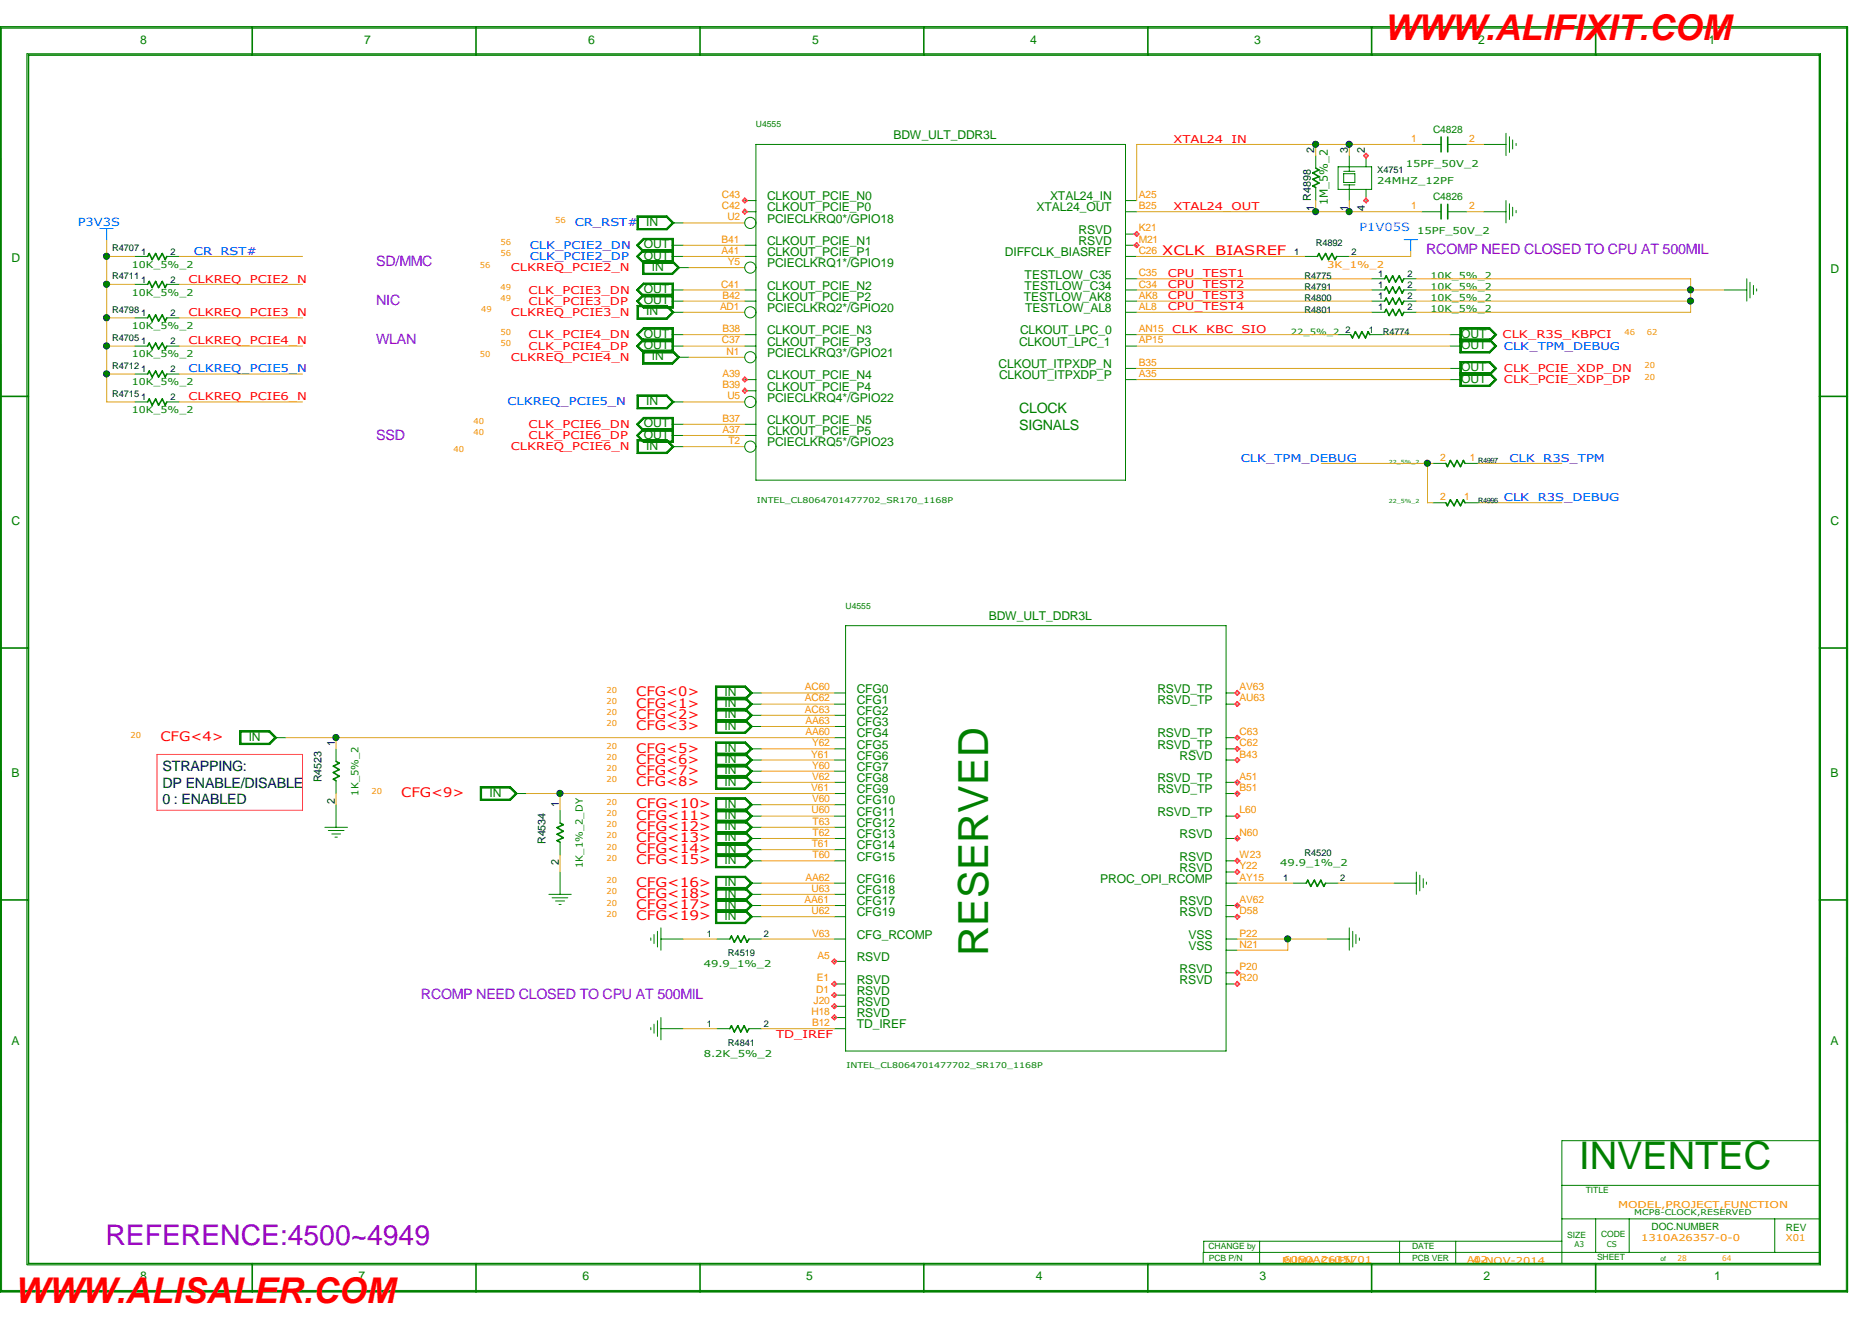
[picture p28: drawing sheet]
<svg xmlns="http://www.w3.org/2000/svg" width="297mm" height="210mm" viewBox="0 0 297 210" stroke-linecap="round" stroke-linejoin="round" font-family="sans-serif">
<defs><g id="words">
<text font-size="6.6" fill="#008000" x="157.2" y="152.1" transform="rotate(-90 157.2 152.1)">RESERVED</text>
<text font-size="6.1" fill="#008000" x="251.2" y="186">INVENTEC</text>
<g font-size="5.6" fill="#f00">
<text x="220.4" y="6.4">WWW.ALIFIXIT.COM</text>
<text x="2.5" y="207.3">WWW.ALISALER.COM</text>
</g>
<text font-size="4.5" fill="#9400d3" x="16.8" y="198.1">REFERENCE:4500~4949</text>
<g font-size="2.3" fill="#8000ff">
<text x="226.9" y="40.4">RCOMP NEED CLOSED TO CPU AT 500MIL</text>
<text x="59.9" y="42.4">SD/MMC</text>
<text x="59.9" y="48.6">NIC</text>
<text x="59.9" y="54.8">WLAN</text>
<text x="59.9" y="70">SSD</text>
<text x="67" y="159">RCOMP NEED CLOSED TO CPU AT 500MIL</text>
</g>
<g font-size="2.3" fill="#008000">
<text x="162.1" y="65.7">CLOCK</text>
<text x="162.1" y="68.4">SIGNALS</text>
</g>
<g font-size="2.3">
<text x="25.9" y="122.7">STRAPPING:</text>
<text x="25.9" y="125.3">DP ENABLE/DISABLE</text>
<text x="25.9" y="128">0 : ENABLED</text>
</g>
<g font-size="2.1" fill="#f00">
<text x="184.9" y="40.5">XCLK_BIASREF</text>
<text x="101.2" y="112.6">CFG&lt;1&gt;</text>
<text x="101.2" y="110.8">CFG&lt;0&gt;</text>
<text x="25.5" y="118">CFG&lt;4&gt;</text>
<text x="101.2" y="119.8">CFG&lt;5&gt;</text>
<text x="101.2" y="116.2">CFG&lt;3&gt;</text>
<text x="101.2" y="114.4">CFG&lt;2&gt;</text>
<text x="101.2" y="123.3">CFG&lt;7&gt;</text>
<text x="101.2" y="125.1">CFG&lt;8&gt;</text>
<text x="101.2" y="121.5">CFG&lt;6&gt;</text>
<text x="63.8" y="126.9">CFG&lt;9&gt;</text>
<text x="101.2" y="130.4">CFG&lt;11&gt;</text>
<text x="101.2" y="128.7">CFG&lt;10&gt;</text>
<text x="101.2" y="137.5">CFG&lt;15&gt;</text>
<text x="101.2" y="135.8">CFG&lt;14&gt;</text>
<text x="101.2" y="132.2">CFG&lt;12&gt;</text>
<text x="101.2" y="134">CFG&lt;13&gt;</text>
<text x="101.2" y="142.9">CFG&lt;18&gt;</text>
<text x="101.2" y="141.1">CFG&lt;16&gt;</text>
<text x="101.2" y="144.7">CFG&lt;17&gt;</text>
<text x="101.2" y="146.5">CFG&lt;19&gt;</text>
</g>
<g font-size="1.9" fill="#008000">
<text x="22.3" y="6.9">8</text>
<text x="58" y="6.9">7</text>
<text x="93.6" y="6.9">6</text>
<text x="129.2" y="6.9">5</text>
<text x="163.9" y="6.9">4</text>
<text x="199.5" y="6.9">3</text>
<text x="235.2" y="6.9">2</text>
<text x="271.8" y="6.9">1</text>
<text x="142.2" y="22.1">BDW_ULT_DDR3L</text>
<text x="102.8" y="35.9">IN</text>
<text x="122" y="31.9">CLKOUT_PCIE_N0</text>
<text x="122" y="33.7">CLKOUT_PCIE_P0</text>
<text x="122" y="35.4">PCIECLKRQ0*/GPIO18</text>
<text x="164.9" y="33.7">XTAL24_OUT</text>
<text x="167.1" y="31.9">XTAL24_IN</text>
<text x="1.8" y="41.7">D</text>
<text x="102.4" y="39.5">OUT</text>
<text x="102.4" y="41.3">OUT</text>
<text x="122" y="39">CLKOUT_PCIE_N1</text>
<text x="122" y="40.8">CLKOUT_PCIE_P1</text>
<text x="159.9" y="40.8">DIFFCLK_BIASREF</text>
<text x="171.6" y="37.2">RSVD</text>
<text x="171.6" y="39">RSVD</text>
<text x="102.4" y="46.7">OUT</text>
<text x="103.7" y="43.1">IN</text>
<text x="122" y="47.9">CLKOUT_PCIE_P2</text>
<text x="122" y="46.1">CLKOUT_PCIE_N2</text>
<text x="122" y="42.5">PCIECLKRQ1*/GPIO19</text>
<text x="162.9" y="47.9">TESTLOW_AK8</text>
<text x="163" y="46.1">TESTLOW_C34</text>
<text x="163" y="44.3">TESTLOW_C35</text>
<text x="291.2" y="43.4">D</text>
<text x="102.4" y="53.8">OUT</text>
<text x="102.4" y="48.4">OUT</text>
<text x="102.8" y="50.2">IN</text>
<text x="122" y="49.7">PCIECLKRQ2*/GPIO20</text>
<text x="122" y="53.2">CLKOUT_PCIE_N3</text>
<text x="162.3" y="53.2">CLKOUT_LPC_0</text>
<text x="163.1" y="49.7">TESTLOW_AL8</text>
<text x="232.5" y="53.8">OUT</text>
<text x="102.4" y="55.5">OUT</text>
<text x="103.7" y="57.3">IN</text>
<text x="122" y="55">CLKOUT_PCIE_P3</text>
<text x="122" y="56.8">PCIECLKRQ3*/GPIO21</text>
<text x="158.9" y="58.6">CLKOUT_ITPXDP_N</text>
<text x="162.1" y="55">CLKOUT_LPC_1</text>
<text x="232.5" y="55.5">OUT</text>
<text x="232.5" y="59.1">OUT</text>
<text x="102.8" y="64.4">IN</text>
<text x="122" y="60.4">CLKOUT_PCIE_N4</text>
<text x="122" y="62.1">CLKOUT_PCIE_P4</text>
<text x="122" y="63.9">PCIECLKRQ4*/GPIO22</text>
<text x="159" y="60.4">CLKOUT_ITPXDP_P</text>
<text x="232.5" y="60.9">OUT</text>
<text x="102.4" y="69.8">OUT</text>
<text x="102.4" y="68">OUT</text>
<text x="102.8" y="71.6">IN</text>
<text x="122" y="67.5">CLKOUT_PCIE_N5</text>
<text x="122" y="69.3">CLKOUT_PCIE_P5</text>
<text x="122" y="71">PCIECLKRQ5*/GPIO23</text>
<text x="1.8" y="83.5">C</text>
<text x="291.2" y="83.5">C</text>
<text x="157.3" y="98.6">BDW_ULT_DDR3L</text>
<text x="115.3" y="110.7">IN</text>
<text x="115.3" y="112.5">IN</text>
<text x="136.3" y="110.2">CFG0</text>
<text x="136.3" y="113.8">CFG2</text>
<text x="136.3" y="112">CFG1</text>
<text x="184.1" y="110.2">RSVD_TP</text>
<text x="184.1" y="112">RSVD_TP</text>
<text x="39.6" y="117.9">IN</text>
<text x="115.3" y="116.1">IN</text>
<text x="115.3" y="114.3">IN</text>
<text x="115.3" y="119.7">IN</text>
<text x="136.3" y="115.6">CFG3</text>
<text x="136.3" y="117.3">CFG4</text>
<text x="136.3" y="119.1">CFG5</text>
<text x="184.1" y="117.3">RSVD_TP</text>
<text x="184.1" y="119.1">RSVD_TP</text>
<text x="1.8" y="123.6">B</text>
<text x="115.3" y="121.5">IN</text>
<text x="115.3" y="123.2">IN</text>
<text x="115.3" y="125">IN</text>
<text x="136.3" y="122.7">CFG7</text>
<text x="136.3" y="124.5">CFG8</text>
<text x="136.3" y="120.9">CFG6</text>
<text x="184.1" y="124.5">RSVD_TP</text>
<text x="187.7" y="120.9">RSVD</text>
<text x="291.2" y="123.6">B</text>
<text x="77.9" y="126.8">IN</text>
<text x="115.3" y="128.6">IN</text>
<text x="115.3" y="130.3">IN</text>
<text x="136.3" y="126.2">CFG9</text>
<text x="136.3" y="128">CFG10</text>
<text x="136.3" y="129.8">CFG11</text>
<text x="136.3" y="131.6">CFG12</text>
<text x="184.1" y="126.2">RSVD_TP</text>
<text x="184.1" y="129.8">RSVD_TP</text>
<text x="115.3" y="132.1">IN</text>
<text x="115.3" y="133.9">IN</text>
<text x="115.3" y="135.7">IN</text>
<text x="115.3" y="137.5">IN</text>
<text x="136.3" y="135.2">CFG14</text>
<text x="136.3" y="136.9">CFG15</text>
<text x="136.3" y="133.4">CFG13</text>
<text x="187.7" y="136.9">RSVD</text>
<text x="187.7" y="133.4">RSVD</text>
<text x="115.3" y="142.8">IN</text>
<text x="115.3" y="141.1">IN</text>
<text x="136.3" y="140.5">CFG16</text>
<text x="136.3" y="142.3">CFG18</text>
<text x="175" y="140.5">PROC_OPI_RCOMP</text>
<text x="187.7" y="138.7">RSVD</text>
<text x="115.3" y="144.6">IN</text>
<text x="115.3" y="146.4">IN</text>
<text x="136.3" y="149.4">CFG_RCOMP</text>
<text x="136.3" y="144.1">CFG17</text>
<text x="136.3" y="145.8">CFG19</text>
<text x="187.7" y="144.1">RSVD</text>
<text x="187.7" y="145.8">RSVD</text>
<text x="189.1" y="149.4">VSS</text>
<text x="136.3" y="153">RSVD</text>
<text x="187.7" y="154.8">RSVD</text>
<text x="189.1" y="151.2">VSS</text>
<text x="136.3" y="160.1">RSVD</text>
<text x="136.3" y="158.3">RSVD</text>
<text x="136.3" y="156.5">RSVD</text>
<text x="136.3" y="161.9">RSVD</text>
<text x="187.7" y="156.5">RSVD</text>
<text x="1.8" y="166.3">A</text>
<text x="136.3" y="163.7">TD_IREF</text>
<text x="291.2" y="166.3">A</text>
<text x="22.3" y="203.7">8</text>
<text x="57.1" y="203.7">7</text>
<text x="92.7" y="203.7">6</text>
<text x="128.3" y="203.7">5</text>
<text x="164.8" y="203.7">4</text>
<text x="200.4" y="203.7">3</text>
<text x="236" y="203.7">2</text>
<text x="272.7" y="203.7">1</text>
</g>
<text font-size="1.8" fill="#0080ff" x="12.4" y="35.9">P3V3S</text>
<text font-size="1.8" fill="#008000" x="211.3" y="32.6" transform="rotate(-90 211.3 32.6)">1M_5%_2</text>
<text font-size="1.8" fill="#1e90ff" x="216.3" y="36.8">P1V05S</text>
<g font-size="1.7" fill="#f00">
<text x="186.7" y="22.7">XTAL24_IN</text>
<text x="186.7" y="33.4">XTAL24_OUT</text>
<text x="30" y="45">CLKREQ_PCIE2_N</text>
<text x="81.3" y="43.2">CLKREQ_PCIE2_N</text>
<text x="84.1" y="46.7">CLK_PCIE3_DN</text>
<text x="185.8" y="44.1">CPU_TEST1</text>
<text x="185.8" y="45.8">CPU_TEST2</text>
<text x="185.8" y="47.6">CPU_TEST3</text>
<text x="30" y="50.3">CLKREQ_PCIE3_N</text>
<text x="81.3" y="50.3">CLKREQ_PCIE3_N</text>
<text x="84.1" y="53.8">CLK_PCIE4_DN</text>
<text x="84.1" y="48.5">CLK_PCIE3_DP</text>
<text x="185.8" y="49.4">CPU_TEST4</text>
<text x="186.5" y="53">CLK_KBC_SIO</text>
<text x="239.1" y="53.8">CLK_R3S_KBPCI</text>
<text x="30" y="54.7">CLKREQ_PCIE4_N</text>
<text x="81.3" y="57.4">CLKREQ_PCIE4_N</text>
<text x="84.1" y="55.6">CLK_PCIE4_DP</text>
<text x="239.3" y="59.2">CLK_PCIE_XDP_DN</text>
<text x="30" y="63.6">CLKREQ_PCIE6_N</text>
<text x="239.3" y="61">CLK_PCIE_XDP_DP</text>
<text x="81.3" y="71.7">CLKREQ_PCIE6_N</text>
<text x="84.1" y="69.9">CLK_PCIE6_DP</text>
<text x="84.1" y="68.1">CLK_PCIE6_DN</text>
<text x="123.5" y="165.2">TD_IREF</text>
</g>
<g font-size="1.7">
<text x="209.1" y="24.4" transform="rotate(-90 209.1 24.4)">2</text>
<text x="214.5" y="24.4" transform="rotate(-90 214.5 24.4)">3</text>
<text x="217.1" y="24.4" transform="rotate(-90 217.1 24.4)">2</text>
<text x="208.6" y="31.9" transform="rotate(-90 208.6 31.9)">R4898</text>
<text x="209.1" y="33.7" transform="rotate(-90 209.1 33.7)">1</text>
<text x="214.5" y="33.7" transform="rotate(-90 214.5 33.7)">1</text>
<text x="217.1" y="33.5" transform="rotate(-90 217.1 33.5)">4</text>
<text x="53.3" y="118.7" transform="rotate(-90 53.3 118.7)">1</text>
<text x="51.1" y="124.5" transform="rotate(-90 51.1 124.5)">R4523</text>
<text x="53.3" y="127.9" transform="rotate(-90 53.3 127.9)">2</text>
<text x="88.9" y="128.5" transform="rotate(-90 88.9 128.5)">1</text>
<text x="86.8" y="134.3" transform="rotate(-90 86.8 134.3)">R4534</text>
<text x="88.9" y="137.7" transform="rotate(-90 88.9 137.7)">2</text>
</g>
<g font-size="1.7" fill="#00f">
<text x="30.9" y="40.5">CR_RST#</text>
<text x="84.3" y="39.6">CLK_PCIE2_DN</text>
<text x="84.3" y="41.4">CLK_PCIE2_DP</text>
<text x="91.4" y="36">CR_RST#</text>
<text x="30" y="59.2">CLKREQ_PCIE5_N</text>
<text x="239.3" y="55.6">CLK_TPM_DEBUG</text>
<text x="80.7" y="64.5">CLKREQ_PCIE5_N</text>
<text x="197.4" y="73.4">CLK_TPM_DEBUG</text>
<text x="240.2" y="73.4">CLK_R3S_TPM</text>
<text x="239.3" y="79.7">CLK_R3S_DEBUG</text>
</g>
<g font-size="1.6" fill="#ff8d00">
<text x="224.5" y="22.6">1</text>
<text x="233.7" y="22.6">2</text>
<text x="114.8" y="33.3">C42</text>
<text x="114.8" y="31.5">C43</text>
<text x="115.7" y="35.1">U2</text>
<text x="181.2" y="33.3">B25</text>
<text x="181.2" y="31.5">A25</text>
<text x="224.5" y="33.3">1</text>
<text x="233.7" y="33.3">2</text>
<text x="114.8" y="40.4">A41</text>
<text x="114.8" y="38.6">B41</text>
<text x="181.2" y="38.6">M21</text>
<text x="181.2" y="36.8">K21</text>
<text x="181.2" y="40.4">C26</text>
<text x="114.7" y="45.8">C41</text>
<text x="114.9" y="47.5">B42</text>
<text x="115.8" y="42.2">Y5</text>
<text x="181.2" y="44">C35</text>
<text x="181.2" y="45.8">C34</text>
<text x="181.2" y="47.5">AK8</text>
<text x="114.6" y="49.3">AD1</text>
<text x="114.9" y="52.9">B38</text>
<text x="181.2" y="49.3">AL8</text>
<text x="181.2" y="52.9">AN15</text>
<text x="114.8" y="54.7">C37</text>
<text x="114.9" y="60">A39</text>
<text x="115.6" y="56.4">N1</text>
<text x="181.2" y="54.7">AP15</text>
<text x="181.2" y="60">A35</text>
<text x="181.2" y="58.2">B35</text>
<text x="114.9" y="61.8">B39</text>
<text x="115.7" y="63.5">U5</text>
<text x="114.9" y="68.9">A37</text>
<text x="114.9" y="67.1">B37</text>
<text x="115.9" y="70.7">T2</text>
<text x="229.1" y="73.4">2</text>
<text x="233.8" y="73.4">1</text>
<text x="229.1" y="79.6">2</text>
<text x="233" y="79.6">1</text>
<text x="128.1" y="113.4">AC63</text>
<text x="128.1" y="111.6">AC62</text>
<text x="128.1" y="109.9">AC60</text>
<text x="197.2" y="109.9">AV63</text>
<text x="197.2" y="111.6">AU63</text>
<text x="128.1" y="117">AA60</text>
<text x="128.1" y="115.2">AA63</text>
<text x="129.2" y="118.8">Y62</text>
<text x="197.2" y="117">C63</text>
<text x="197.2" y="118.8">C62</text>
<text x="129.1" y="125.9">V61</text>
<text x="129.1" y="120.6">Y61</text>
<text x="129.2" y="124.1">V62</text>
<text x="129.2" y="122.3">Y60</text>
<text x="197.2" y="125.9">B51</text>
<text x="197.2" y="124.1">A51</text>
<text x="197.2" y="120.6">B43</text>
<text x="129.1" y="129.5">U60</text>
<text x="129.2" y="127.7">V60</text>
<text x="129.3" y="131.2">T63</text>
<text x="197.2" y="129.5">L60</text>
<text x="129.2" y="134.8">T61</text>
<text x="129.3" y="136.6">T60</text>
<text x="129.3" y="133">T62</text>
<text x="197.2" y="136.6">W23</text>
<text x="197.2" y="133">N60</text>
<text x="128" y="143.7">AA61</text>
<text x="128.1" y="140.2">AA62</text>
<text x="129.1" y="141.9">U63</text>
<text x="197.2" y="138.3">Y22</text>
<text x="197.2" y="143.7">AV62</text>
<text x="197.2" y="140.2">AY15</text>
<text x="129.1" y="145.5">U62</text>
<text x="129.2" y="149.1">V63</text>
<text x="197.2" y="149.1">P22</text>
<text x="197.2" y="145.5">D58</text>
<text x="130.1" y="152.6">A5</text>
<text x="197.2" y="150.8">N21</text>
<text x="197.2" y="154.4">P20</text>
<text x="129.1" y="161.5">H18</text>
<text x="129.5" y="159.7">J20</text>
<text x="129.9" y="157.9">D1</text>
<text x="130" y="156.2">E1</text>
<text x="197.2" y="156.2">R20</text>
<text x="129.2" y="163.3">B12</text>
</g>
<g font-size="1.6" fill="#008000">
<text x="228" y="21.2">C4828</text>
<text x="228" y="31.9">C4826</text>
<text x="57.1" y="126.6" transform="rotate(-90 57.1 126.6)">1K_5%_2</text>
<text x="92.7" y="138.1" transform="rotate(-90 92.7 138.1)">1K_1%_2_DY</text>
<text x="262.8" y="195.8">DOC.NUMBER</text>
<text x="284.1" y="195.9">REV</text>
</g>
<g font-size="1.5" fill="#008000">
<text x="219.1" y="29.2">24MHZ_12PF</text>
<text x="223.7" y="26.5">15PF_50V_2</text>
<text x="225.5" y="37.3">15PF_50V_2</text>
<text x="21" y="42.6">10K_5%_2</text>
<text x="21" y="47">10K_5%_2</text>
<text x="227.6" y="47.9">10K_5%_2</text>
<text x="227.6" y="46.1">10K_5%_2</text>
<text x="227.6" y="44.4">10K_5%_2</text>
<text x="21" y="52.4">10K_5%_2</text>
<text x="227.6" y="49.7">10K_5%_2</text>
<text x="21" y="56.9">10K_5%_2</text>
<text x="21" y="61.3">10K_5%_2</text>
<text x="21" y="65.7">10K_5%_2</text>
<text x="203.7" y="137.9">49.9_1%_2</text>
<text x="112" y="153.9">49.9_1%_2</text>
<text x="112" y="168.1">8.2K_5%_2</text>
</g>
<g font-size="1.5">
<text x="219.1" y="27.5">X4751</text>
<text x="17.9" y="40">R4707</text>
<text x="22.5" y="40.5">1</text>
<text x="27.1" y="40.5">2</text>
<text x="205.9" y="40.5">1</text>
<text x="209.3" y="39.1">R4892</text>
<text x="215" y="40.5">2</text>
<text x="17.9" y="44.4">R4711</text>
<text x="22.5" y="45">1</text>
<text x="27.1" y="45">2</text>
<text x="207.6" y="48">R4800</text>
<text x="207.6" y="46.2">R4791</text>
<text x="207.6" y="44.4">R4775</text>
<text x="219.3" y="47.6">1</text>
<text x="219.3" y="45.8">1</text>
<text x="219.3" y="44.1">1</text>
<text x="223.9" y="47.6">2</text>
<text x="223.9" y="45.8">2</text>
<text x="223.9" y="44.1">2</text>
<text x="17.9" y="49.7">R4798</text>
<text x="22.5" y="50.3">1</text>
<text x="27.1" y="50.3">2</text>
<text x="207.6" y="49.7">R4801</text>
<text x="214.1" y="53">2</text>
<text x="217.8" y="53">1</text>
<text x="219.3" y="49.4">1</text>
<text x="220" y="53.3">R4774</text>
<text x="223.9" y="49.4">2</text>
<text x="17.9" y="54.2">R4705</text>
<text x="17.9" y="58.7">R4712</text>
<text x="22.5" y="54.7">1</text>
<text x="22.5" y="59.2">1</text>
<text x="27.1" y="54.7">2</text>
<text x="27.1" y="59.2">2</text>
<text x="17.9" y="63.1">R4715</text>
<text x="22.5" y="63.6">1</text>
<text x="27.1" y="63.6">2</text>
<text x="207.6" y="136.1">R4520</text>
<text x="204.1" y="140.3">1</text>
<text x="213.2" y="140.3">2</text>
<text x="112.4" y="149.1">1</text>
<text x="121.5" y="149.1">2</text>
<text x="115.8" y="152.1">R4519</text>
<text x="112.4" y="163.4">1</text>
<text x="115.8" y="166.4">R4841</text>
<text x="121.5" y="163.4">2</text>
</g>
<g font-size="1.5" fill="#ff8d00">
<text x="211.2" y="42.6">3K_1%_2</text>
<text x="257.4" y="192.2">MODEL,PROJECT,FUNCTION</text>
<text x="261.1" y="197.5">1310A26357-0-0</text>
<text x="284.1" y="197.5">X01</text>
<text x="204" y="201.1">PUMA CHEN</text>
<text x="204.2" y="200.9">6050A2635701</text>
<text x="233.4" y="200.9">A02</text>
<text x="234.3" y="201.1">4-NOV-2014</text>
</g>
<g font-size="1.4" fill="#008000">
<text x="120.3" y="20.3">U4555</text>
<text x="205.4" y="53.3">22_5%_2</text>
<text x="134.5" y="96.9">U4555</text>
<text x="252.3" y="189.9">TITLE</text>
<text x="249.3" y="197">SIZE</text>
<text x="254.7" y="196.8">CODE</text>
<text x="192.3" y="198.8">CHANGE by</text>
<text x="192.3" y="200.7">PCB P/N</text>
<text x="224.7" y="198.8">DATE</text>
<text x="224.7" y="200.7">PCB VER</text>
<text x="254.1" y="200.4">SHEET</text>
</g>
<g font-size="1.3" fill="#ff8d00">
<text x="88.3" y="35.5">56</text>
<text x="79.6" y="39">56</text>
<text x="79.6" y="40.8">56</text>
<text x="76.4" y="42.6">56</text>
<text x="79.6" y="46.1">49</text>
<text x="79.6" y="47.9">49</text>
<text x="76.5" y="49.7">49</text>
<text x="79.6" y="53.3">50</text>
<text x="258.4" y="53.3">46</text>
<text x="262" y="53.3">62</text>
<text x="76.4" y="56.9">50</text>
<text x="79.6" y="55.1">50</text>
<text x="261.7" y="58.6">20</text>
<text x="261.7" y="60.4">20</text>
<text x="72.1" y="72">40</text>
<text x="75.4" y="69.3">40</text>
<text x="75.4" y="67.5">40</text>
<text x="96.5" y="110.3">20</text>
<text x="96.5" y="113.8">20</text>
<text x="96.5" y="112.1">20</text>
<text x="20.8" y="117.4">20</text>
<text x="96.5" y="115.6">20</text>
<text x="96.5" y="119.2">20</text>
<text x="96.5" y="124.5">20</text>
<text x="96.5" y="122.7">20</text>
<text x="96.5" y="120.9">20</text>
<text x="59.1" y="126.3">20</text>
<text x="96.5" y="131.7">20</text>
<text x="96.5" y="129.9">20</text>
<text x="96.5" y="128.1">20</text>
<text x="96.5" y="135.2">20</text>
<text x="96.5" y="133.4">20</text>
<text x="96.5" y="137">20</text>
<text x="96.5" y="140.5">20</text>
<text x="96.5" y="142.3">20</text>
<text x="96.5" y="145.9">20</text>
<text x="96.5" y="144.1">20</text>
<text x="266.9" y="200.7">28</text>
<text x="274" y="200.7">64</text>
</g>
<g font-size="1.3" fill="#008000">
<text x="120.4" y="80">INTEL_CL8064701477702_SR170_1168P</text>
<text x="134.7" y="169.9">INTEL_CL8064701477702_SR170_1168P</text>
<text x="260" y="193.4">MCP8-CLOCK,RESERVED</text>
<text x="250.5" y="198.5">A3</text>
<text x="255.6" y="198.4">CS</text>
</g>
<g font-size="1.2">
<text x="235.2" y="73.7">R4997</text>
<text x="235.2" y="80">R4996</text>
</g>
<text font-size="1.1" fill="#008000" x="264.2" y="200.6">of</text>
<g font-size=".9" fill="#008000">
<text x="221" y="73.8">22_5%_2</text>
<text x="221" y="80.1">22_5%_2</text>
</g>
</g></defs>
<g fill="none" stroke="#008000" stroke-width=".25">
<path d="M0 4.3h293.9v201.3h-293.9zM40.1 4.3v4.5M75.7 4.3v4.5M111.4 4.3v4.5M147 4.3v4.5M182.6 4.3v4.5M218.2 4.3v4.5M253.9 4.3v4.5M289.5 8.8h-285v192.3h285M289.5 8.7v192.4M209.3 26.8l.5 .3-.9 .4 .9 .6-.9 .4 .9 .6-.9 .5 .4 .2M229.3 21.8v2.4"/>
<path d="M229.3 32.5v2.3M230.3 21.8v2.4M230.3 32.5v2.3M23.5 40.8l.2-.5 .5 1 .6-1 .4 1 .6-1 .5 1 .2-.5M23.5 45.3l.2-.5 .5 1 .6-1 .4 1 .6-1 .5 1 .2-.5M23.5 59.5l.2-.4 .5 .9 .6-.9 .4 .9 .6-.9 .5 .9 .2-.5M23.5 55.1l.2-.5 .5 .9 .6-.9 .4 .9 .6-.9 .5 .9 .2-.4M23.5 50.6l.2-.5 .5 1 .6-1 .4 1 .6-1 .5 1 .2-.5M209.6 40.8l.2-.5 .5 1 .6-1 .5 1 .5-1 .5 1 .3-.5M214.9 53.3l.3 .5 .4-1 .6 1 .5-1 .6 1 .4-1 .2 .5M220.3 44.4l.3-.5 .4 1 .6-1 .4 1 .6-1 .5 1 .2-.5M220.3 46.1l.3-.4 .4 1 .6-1 .4 1 .6-1 .5 1 .2-.6"/>
<path d="M220.3 47.9l.3-.4 .4 .9 .6-.9 .4 .9 .6-.9 .5 .9 .2-.5M220.3 49.7l.3-.5 .4 1 .6-1 .4 1 .6-1 .5 1 .2-.5M0 63.1h4.5M23.5 64l.2-.5 .5 1 .6-1 .4 1 .6-1 .5 1 .2-.5M230 73.7l.3 .6 .5-1 .5 1 .5-1 .6 1 .4-1 .3 .4M289.5 63.1h4.4M230 80l.3 .5 .5-1 .5 1 .5-1 .6 1 .4-1 .3 .5M0 103.1h4.5M289.5 103.1h4.4M53.5 121.2l.5 .3-1 .4 1 .6-1 .4 1 .6-1 .5 .5 .2M89.1 131l.5 .2-1 .5 1 .6-1 .5 1 .5-1 .5 .5 .2M0 143.2h4.5"/>
<path d="M116.1 149.4l.3-.4 .4 .9 .6-.9 .5 .9 .5-.9 .5 .9 .3-.5M207.8 140.5l.3-.4 .4 1 .6-1 .5 1 .5-1 .5 1 .3-.6M289.5 143.2h4.4M116.1 163.7l.3-.5 .4 1 .6-1 .5 1 .5-1 .5 1 .3-.5M40.1 201.1v4.5M75.7 201.1v4.5M111.4 201.1v4.5M147 201.1v4.5M182.6 201.1v4.5M218.2 201.1v4.5M253.9 201.1v4.5"/>
</g>
<g fill="none" stroke="#008000" stroke-width=".16">
<path d="M.2 4.4l.1 201M.3 4.5h293.4M4.3 8.6v192.7M4.3 8.6h285.3v192.7h-285.3M293.8 4.5l-.1 200.9h-293.4M101.3 34.4h4.8l1.1 1.1-1.1 1.1h-4.8zM101.4 34.4h4.7l1 1.1-1 1h-4.7zM101.5 34.5h4.5l1 1-1 .9h-4.5zM101.6 34.6h4.4l.9 .9-.9 .9h-4.4zM102.4 39.9l-.8-.9 .8-.9h4.5v3.6M102.4 39.9h4.5M102.4 39.9l-.8 .9 .8 .9"/>
<path d="M106.9 35.5h1.8M106.9 39h1.8M107 39.8h-4.6l-.9 1 .9 1h4.6v-3.7h-4.6l-.9 .9 .9 1h4.6M107.1 39.8h-4.7l-1.1 1 1.1 1h4.7v-3.8h-4.7l-1.1 1 1.1 1h4.7M107.1 39.7h-4.7l-1.1 1.1 1.1 1.1h4.7v-4h-4.7l-1.1 1.1 1.1 1.1h4.7M118.5 33.7h1.8M118.5 39h1.8M118.5 31.9h1.8M120.3 23h58.8v53.4h-58.8zM179.1 33.7h1.7M179.1 39h1.7M179.1 31.9h1.7"/>
<path d="M179.1 37.3h1.7M209.3 24.8v2M209.3 29.8v2.1M212.9 26.5h5.3v3.6h-5.3zM213.8 27.3h1.8M213.8 27.6h1.8v1.4h-1.8zM213.8 29.4h1.8M214.7 24.8v2.5M214.7 29.4v2.5M217.3 24.8v1.7M217.3 30.1v1.8M226.2 23h3.1"/>
<path d="M226.2 33.7h3.1M230.3 23h3.1M230.3 33.7h3.1M236 23h3.6M236 33.7h3.6M239.6 21.2v3.6M239.6 31.9v3.6M240.2 21.8v2.5M240.2 32.4v2.5M240.7 22.3v1.4M240.7 33v1.4M241.2 22.8v.4"/>
<path d="M241.2 33.5v.4M21.4 40.8h2.1M21.4 45.3h2.1M21.4 50.6h2.1M21.4 59.5h2.1M21.4 55.1h2.1M26.5 40.8h2M26.5 45.3h2M26.5 50.6h2M26.5 59.5h2M26.5 55.1h2M101.3 48.6h4.8l1.1 1.1-1.1 1.1h-4.8z"/>
<path d="M101.4 48.7h4.7l1 1-1 1.1h-4.7zM101.5 48.8h4.5l1 .9-1 1h-4.5zM102.2 41.5h4.8l1.1 1.1-1.1 1.1h-4.8zM102.2 55.7h4.8l1.1 1.2-1.1 1.1h-4.8zM102.3 41.6h4.7l1 1-1 1h-4.7zM102.3 55.8h4.7l1 1.1-1 1h-4.7zM102.4 41.6h4.5l1 1-1 1h-4.5zM102.4 55.9h4.5l1 1-1 .9h-4.5zM102.4 47h4.5M102.4 47l-.8-.9 .8-.8h4.5v3.5h-5.3v1.8h4.4l.9-.9M102.4 54.1l-.8-.8 .8-.9h4.5v3.6M102.4 47l-.8 .9 .8 .9"/>
<path d="M102.4 56v1.7h4.5l.9-.8M102.4 41.7v1.8h4.5l.9-.9M102.4 41.7h4.5M102.4 56h4.5M102.4 54.1h4.5M102.4 54.1l-.8 1 .8 .9M106 48.8l.9 .9M106.9 40.8h1.8M106.9 46.1h1.8M106.9 47.9h1.8M106.9 49.7h1.8M106.9 41.7l.9 .9"/>
<path d="M106.9 53.3h1.8M106.9 55.1h1.8M106.9 56l.9 .9M107 46.9h-4.6l-.9 1 .9 1h4.6v-3.7h-4.6l-.9 .9 .9 1h4.6M107 54.1h-4.6l-.9 1 .9 .9h4.6v-3.7h-4.6l-.9 1 .9 .9h4.6M107.1 46.9h-4.7l-1.1 1 1.1 1.1h4.7v-3.9h-4.7l-1.1 1 1.1 1.1h4.7M107.1 54h-4.7l-1.1 1.1 1.1 1h4.7v-3.9h-4.7l-1.1 1.1 1.1 1h4.7M107.1 46.8h-4.7l-1.1 1.1 1.1 1.1h4.7v-4h-4.7l-1.1 1.1 1.1 1.1h4.7M107.1 53.9h-4.7l-1.1 1.2 1.1 1.1h4.7v-4h-4.7l-1.1 1.1 1.1 1.1h4.7M107.8 42.6h1.8M107.8 56.9h1.8M118.5 40.8h1.8"/>
<path d="M118.5 46.1h1.8M118.5 47.9h1.8M118.5 53.3h1.8M118.5 55.1h1.8M179.1 40.8h1.7M179.1 46.1h1.7M179.1 47.9h1.7M179.1 49.7h1.7M179.1 58.6h1.7M179.1 44.4h1.7M179.1 53.3h1.7M179.1 55.1h1.7"/>
<path d="M207.6 40.8h2M212.7 40.8h2M212.9 53.3h2M217.9 53.3h2.1M218.2 46.1h2.1M218.2 47.9h2.1M218.2 49.7h2.1M218.2 44.4h2.1M223.3 46.1h2M223.3 47.9h2M223.3 49.7h2M223.3 44.4h2"/>
<path d="M230.7 58.6h1.8M230.7 53.3h1.8M230.7 55.1h1.8M232.3 59.3h4.7l1.1 1.1-1.1 1.1h-4.7v-4h4.7l1.1 1.1-1.1 1.1h-4.7M232.3 53.9h4.7l1.1 1.2-1.1 1.1h-4.7v-4h4.7l1.1 1.1-1.1 1.1h-4.7M232.3 59.4h4.7l1 1-1 1h-4.7v-3.8h4.7l1 1-1 1h-4.7M232.3 54h4.7l1 1.1-1 1h-4.7v-3.9h4.7l1 1.1-1 1h-4.7M232.4 59.4h4.6l.9 1-.9 .9h-4.6v-3.6h4.6l.9 .9-.9 1h-4.6M232.4 54.1h4.6l.9 1-.9 .9h-4.6v-3.7h4.6l.9 1-.9 .9h-4.6M232.5 57.7h4.4l.9 .9-.9 .9 .9 .9-.9 .9h-4.4zM232.5 52.4h4.4l.9 .9-.9 .8 .9 1-.9 .9h-4.4zM232.5 59.5h4.4"/>
<path d="M232.5 54.1h4.4M274.3 46.1h3.6M277.9 44.4v3.5M278.4 44.9v2.5M279 45.4v1.5M279.5 46v.3M21.4 64h2.1M26.5 64h2M101.3 62.9h4.8l1.1 1.1-1.1 1.1h-4.8zM101.3 70h4.8l1.1 1.1-1.1 1.1h-4.8zM101.4 62.9h4.7l1 1.1-1 1h-4.7zM101.4 70.1h4.7l1 1-1 1h-4.7z"/>
<path d="M101.5 63h4.5l1 1-1 .9h-4.5zM101.5 70.1h4.5l1 1-1 1h-4.5zM101.6 63.1h4.4l.9 .9-.9 .9h-4.4zM102.4 68.4l-.8-.9 .8-.9h4.5v3.6h-5.3v1.8h4.4l.9-.9M102.4 68.4l-.8 .9 .8 .9M102.4 68.4h4.5M106 70.2l.9 .9M106.9 64h1.8M106.9 71.1h1.8M106.9 69.3h1.8M106.9 67.5h1.8M107 68.3h-4.6l-.9 1 .9 1h4.6v-3.8h-4.6l-.9 1 .9 1h4.6"/>
<path d="M107.1 68.3h-4.7l-1.1 1 1.1 1h4.7v-3.8h-4.7l-1.1 1 1.1 1h4.7M107.1 68.2h-4.7l-1.1 1.1 1.1 1.1h4.7v-4h-4.7l-1.1 1.1 1.1 1.1h4.7M118.5 60.4h1.8M118.5 62.2h1.8M118.5 69.3h1.8M118.5 67.5h1.8M179.1 60.4h1.7M228 73.7h2M230.7 60.4h1.8M233.1 73.7h2.1M134.5 99.6h60.6v67.7h-60.6zM228 80h2"/>
<path d="M233.1 80h2.1M38.1 116.3h4.8l1.1 1.1-1.1 1.1h-4.8zM38.2 116.4h4.7l1 1-1 1h-4.7zM38.3 116.4h4.5l1 1-1 1h-4.5zM38.4 116.5h4.4l.9 .9-.9 .9h-4.4zM43.7 117.4h1.8M53.5 119.2v2M113.8 111.4h4.8l1.1-1.1-1.1-1.1h-4.8v7.5h4.8l1.1-1.1-1.1-1.1h-4.8M113.8 119.8h4.8l1.1 1.1-1.1 1.1h-4.8M113.8 112.7h4.8l1.1 1.1-1.1 1.1h-4.8M113.8 111h4.8l1.1 1.1-1.1 1.1h-4.8M113.9 111.3h4.7l1-1-1-1.1h-4.7v7.4h4.7l1-1-1-1h-4.7"/>
<path d="M113.9 119.9h4.7l1 1-1 1.1h-4.7M113.9 112.8h4.7l1 1-1 1.1h-4.7M113.9 111h4.7l1 1.1-1 1h-4.7M114 111.2h4.5l1-.9-1-1h-4.5v7.3h4.5l1-1-1-1h-4.5M114 120h4.5l1 .9-1 1h-4.5M114 112.9h4.5l1 .9-1 1h-4.5M114 111.1h4.5l1 1-1 .9h-4.5M114 114.7h4.5M114 112.9h4.5M114 111.2h4.5M118.5 112.9l.9 .9M118.5 114.7l.9 .9"/>
<path d="M118.5 111.2l.9 .9M119.4 119.2l-.9-.9h-4.5v7.1h4.5l.9-.9M119.4 110.3l-.9-.9h-4.5v7.1h4.5l.9-.9M119.4 119.2l-.9 .9M119.4 119.2h1.8M119.4 113.8l-.9 .9M119.4 113.8h1.8M119.4 115.6h1.8M119.4 112.1l-.9 .8M119.4 112.1h1.8M119.4 110.3l-.9 .9M119.4 110.3h1.8"/>
<path d="M132.8 117.4h1.7M132.8 119.2h1.7M132.8 113.8h1.7M132.8 115.6h1.7M132.8 112.1h1.7M132.8 110.3h1.7M195.1 117.4h1.7M195.1 119.2h1.7M195.1 112.1h1.7M195.1 110.3h1.7M51.7 131.7h3.6M52.2 132.2h2.5"/>
<path d="M52.8 132.7h1.4M53.3 133.2h.4M53.5 124.2v2.1M53.5 128.1v3.6M76.4 125.2h4.8l1.1 1.1-1.1 1.1h-4.8zM76.5 125.3h4.6l1.1 1-1.1 1h-4.6zM76.6 125.3h4.5l1 1-1 1h-4.5zM76.6 125.4h4.5l.9 .9-.9 .9h-4.5zM82 126.3h1.8M89.1 128.9v2.1M89.1 134v2.1M89.1 138.8v3.5"/>
<path d="M113.8 120.3h4.8l1.1-1.1-1.1-1.1h-4.8v7.5h4.8l1.1-1.1-1.1-1.1h-4.8M113.8 129.2h4.8l1.1-1.1-1.1-1.1h-4.8v11.1h4.8l1.1-1.1-1.1-1.1h-4.8M113.8 134.1h4.8l1.1 1.1-1.1 1.1h-4.8M113.8 132.3h4.8l1.1 1.1-1.1 1.1h-4.8M113.8 130.5h4.8l1.1 1.2-1.1 1.1h-4.8M113.8 128.7h4.8l1.1 1.2-1.1 1.1h-4.8M113.8 121.6h4.8l1.1 1.1-1.1 1.1h-4.8M113.9 120.2h4.7l1-1-1-1h-4.7v7.4h4.7l1-1.1-1-1h-4.7M113.9 129.1h4.7l1-1-1-1.1h-4.7v11h4.7l1-1-1-1.1h-4.7M113.9 134.2h4.7l1 1-1 1h-4.7M113.9 132.4h4.7l1 1-1 1.1h-4.7M113.9 130.6h4.7l1 1.1-1 1h-4.7"/>
<path d="M113.9 128.8h4.7l1 1.1-1 1h-4.7M113.9 121.7h4.7l1 1-1 1.1h-4.7M114 120.1h4.5l1-.9-1-1h-4.5v7.3h4.5l1-1-1-.9h-4.5M114 129h4.5l1-.9-1-1h-4.5v10.9h4.5l1-1-1-1h-4.5M114 134.2h4.5l1 1-1 .9h-4.5M114 132.5h4.5l1 .9-1 1h-4.5M114 130.7h4.5l1 1-1 .9h-4.5M114 128.9h4.5l1 1-1 .9h-4.5M114 121.8h4.5l1 .9-1 1h-4.5M114 136.1h4.5M114 134.3h4.5M114 132.5h4.5"/>
<path d="M114 130.8h4.5M114 128.9h4.5M114 123.6h4.5M114 121.8h4.5M114 120.1h4.5M118.5 136.1l.9 .9M118.5 134.3l.9 .9M118.5 132.5l.9 .9M118.5 130.8l.9 .9M118.5 128.9l.9 1M118.5 123.6l.9 .9M118.5 121.8l.9 .9"/>
<path d="M118.5 120.1l.9 .8M119.4 131.7h1.8M119.4 128.1l-.9-.9h-4.5v10.7h4.5l.9-.9M119.4 137h1.8M119.4 135.2l-.9 .9M119.4 135.2h1.8M119.4 133.4l-.9 .9M119.4 133.4h1.8M119.4 131.7l-.9 .8M119.4 129.9l-.9 .9M119.4 129.9h1.8M119.4 128.1l-.9 .8"/>
<path d="M119.4 128.1h1.8M119.4 124.5h1.8M119.4 122.7l-.9 .9M119.4 122.7h1.8M119.4 120.9l-.9 .9M119.4 120.9h1.8M132.8 131.7h1.7M132.8 126.3h1.7M132.8 137h1.7M132.8 135.2h1.7M132.8 133.4h1.7M132.8 129.9h1.7"/>
<path d="M132.8 128.1h1.7M132.8 124.5h1.7M132.8 122.7h1.7M132.8 120.9h1.7M195.1 126.3h1.7M195.1 137h1.7M195.1 133.4h1.7M195.1 129.9h1.7M195.1 124.5h1.7M195.1 120.9h1.7M195.1 138.8h1.7M225.3 138.8v3.5"/>
<path d="M225.9 139.3v2.5M226.4 139.8v1.5M87.3 142.3h3.6M87.8 142.9h2.5M88.4 143.4h1.4M88.9 143.9h.4M103.5 149.3v.3M104.1 148.7v1.5M104.6 148.2v2.5M105.2 147.7v3.5M105.2 149.4h3.5M113.8 141.6h4.8l1.1-1.1-1.1-1.1h-4.8v7.6h4.8l1.1-1.1-1.1-1.1h-4.8"/>
<path d="M113.8 143h4.8l1.1 1.1-1.1 1.1h-4.8M113.8 141.2h4.8l1.1 1.1-1.1 1.1h-4.8M113.9 141.6h4.7l1-1.1-1-1h-4.7v7.4h4.7l1-1-1-1h-4.7M113.9 143.1h4.7l1 1-1 1h-4.7M113.9 141.3h4.7l1 1-1 1h-4.7M114 141.5h4.5l1-1-1-.9h-4.5v7.3h4.5l1-1-1-1h-4.5M114 143.1h4.5l1 1-1 1h-4.5M114 141.4h4.5l1 .9-1 1h-4.5M114 149.4h2.1M114 145h4.5M114 143.2h4.5M114 141.4h4.5"/>
<path d="M118.5 145l.9 .9M118.5 143.2l.9 .9M118.5 141.4l.9 .9M119.2 149.4h2M119.4 142.3h1.8M119.4 140.5l-.9-.8h-4.5v7.1h4.5l.9-.9M119.4 145.9h1.8M119.4 144.1l-.9 .9M119.4 144.1h1.8M119.4 140.5l-.9 .9M119.4 140.5h1.8M119.4 142.3l-.9 .9"/>
<path d="M132.8 142.3h1.7M132.8 149.4h1.7M132.8 145.9h1.7M132.8 144.1h1.7M132.8 140.5h1.7M132.8 156.6h1.7M132.8 153h1.7M132.8 158.4h1.7M195.1 149.4h1.7M195.1 145.9h1.7M195.1 144.1h1.7M195.1 140.5h1.7"/>
<path d="M195.1 151.2h1.7M195.1 156.6h1.7M195.1 154.8h1.7M205.8 140.5h2M210.9 140.5h2M211.1 149.4h3.6M214.7 147.7v3.5M215.2 148.2v2.5M215.7 148.7v1.5M216.3 149.3v.3M221.8 140.5h3.5M226.9 140.4v.3"/>
<path d="M103.5 163.5v.4M104.1 163v1.4M104.6 162.4v2.5M105.2 161.9v3.6M105.2 163.7h3.5M114 163.7h2.1M119.2 163.7h2M132.8 163.7h1.7M132.8 160.1h1.7M132.8 161.9h1.7M191.4 199.3v1.8M200.4 197.5v3.6"/>
<path d="M222.7 197.5v3.6M231.6 197.5v3.6M248.5 197.5h-57v1.8h98M248.5 181.5v19.6M248.5 194h41M248.5 188.6h41M248.6 181.5h41M253.9 194v5.3M259.2 194v5.3M282.4 194v5.3"/>
<circle cx="119.4" cy="35.5" r=".89"/>
<circle cx="119.4" cy="56.8" r=".89"/>
<circle cx="119.4" cy="42.6" r=".89"/>
<circle cx="119.4" cy="49.7" r=".89"/>
<circle cx="119.4" cy="71.1" r=".89"/>
<circle cx="119.4" cy="64" r=".89"/>
</g>
<g fill="none" stroke="#daa520" stroke-width=".16">
<path d="M17 38.1v25.9h4.4M108.7 39h9.8M108.7 35.5h9.8M180.8 33.7h45.4M209.3 23v1.8M209.3 31.9v1.8M214.7 23v1.8M214.7 31.9v1.8M224.4 39.9v.9h-9.7M226.2 23h-45.4v8.9M233.4 33.7h2.6M233.4 23h2.6"/>
<path d="M17 40.8h4.4M17 45.3h4.4M17 50.6h4.4M17 55.1h4.4M17 59.5h4.4M28.5 40.8h19.6M28.5 45.3h19.6M28.5 50.6h19.6M28.5 55.1h19.6M28.5 59.5h19.6M108.7 49.7h9.8M108.7 47.9h9.8"/>
<path d="M108.7 46.1h9.8M108.7 40.8h9.8M108.7 55.1h9.8M108.7 53.3h9.8M109.6 56.9h8.9M109.6 42.6h8.9M180.8 49.7h37.4M180.8 47.9h37.4M180.8 44.4h37.4M180.8 46.1h37.4M180.8 40.8h26.8M180.8 55.1h49.9"/>
<path d="M180.8 53.3h32.1M180.8 58.6h49.9M220 53.3h10.7M225.3 44.4h43.7v5.3h-43.7M225.3 47.9h43.7M225.3 46.1h49M28.5 64h19.6M108.7 64h9.8M108.7 71.1h9.8M108.7 69.3h9.8M108.7 67.5h9.8M180.8 60.4h49.9"/>
<path d="M210.2 73.7h17.8M227.1 73.7v6.3h.9M235.2 73.7h13.3M235.2 80h13.3M45.5 117.4h87.3M53.5 117.4v1.8M121.2 110.3h11.6M121.2 112.1h11.6M121.2 113.8h11.6M121.2 115.6h11.6M121.2 119.2h11.6M53.5 126.3v1.8"/>
<path d="M83.8 126.3h49M89.1 126.3v2.6M89.1 136.1v2.7M121.2 120.9h11.6M121.2 133.4h11.6M121.2 131.7h11.6M121.2 135.2h11.6M121.2 137h11.6M121.2 124.5h11.6M121.2 128.1h11.6M121.2 129.9h11.6M121.2 122.7h11.6"/>
<path d="M108.7 149.4h5.3M121.2 140.5h11.6M121.2 149.4h11.6M121.2 145.9h11.6M121.2 142.3h11.6M121.2 144.1h11.6M196.8 140.5h9M196.8 149.4h14.3M204.9 149.4v1.8h-8.1M212.9 140.5h8.9M108.7 163.7h5.3M121.2 163.7h11.6"/>
</g>
<path d="M223.4 38.1h2.1M224.4 38.1v1.8" fill="none" stroke="#1e90ff" stroke-width=".16"/>
<path d="M15.9 36.4h2.1M17 36.4v1.7" fill="none" stroke="#0080ff" stroke-width=".16"/>
<g fill="none" stroke="#ff1493" stroke-width=".25">
<path d="M118.5 33.3l.4 .4-.4 .3-.4-.3zM118.5 31.5l.4 .4-.4 .4-.4-.4zM180.8 36.9l.4 .4-.4 .3-.3-.3zM180.8 38.7l.4 .3-.4 .4-.3-.4zM217.3 24.4l.4 .4-.4 .3-.3-.3zM217.3 31.5l.4 .4-.4 .4-.3-.4zM118.5 61.8l.4 .4-.4 .3-.4-.3zM118.5 60l.4 .4-.4 .3-.4-.3zM196.8 111.7l.4 .4-.4 .3-.3-.3zM196.8 117.1l.4 .3-.4 .3-.3-.3zM196.8 118.8l.4 .4-.4 .3-.3-.3zM196.8 109.9l.4 .4-.4 .3-.3-.3z"/>
<path d="M196.8 129.5l.4 .4-.4 .3-.3-.3zM196.8 125.9l.4 .4-.4 .4-.3-.4zM196.8 124.2l.4 .3-.4 .4-.3-.4zM196.8 133.1l.4 .3-.4 .4-.3-.4zM196.8 138.4l.4 .4-.4 .3-.3-.3zM196.8 136.6l.4 .4-.4 .3-.3-.3zM196.8 120.6l.4 .3-.4 .4-.3-.4zM132.4 153l.4-.3 .3 .3-.3 .4zM132.8 159.8l.3 .3-.3 .4-.4-.4zM132.8 156.2l.3 .4-.3 .3-.4-.3zM132.8 158l.3 .4-.3 .3-.4-.3zM196.8 145.5l.4 .4-.4 .4-.3-.4z"/>
<path d="M196.8 143.8l.4 .3-.4 .3-.3-.3zM196.8 156.2l.4 .4-.4 .3-.3-.3zM196.8 154.4l.4 .4-.4 .4-.3-.4zM132.8 161.5l.3 .4-.3 .4-.4-.4z"/>
</g>
<path d="M25 120.1h23.1v8.8h-23.1z" fill="none" stroke="#ff1493" stroke-width=".16"/>
<g fill="#000">
<circle cx="209.3" cy="23" r=".49"/>
<circle cx="209.3" cy="33.7" r=".49"/>
<circle cx="214.6" cy="33.7" r=".49"/>
<circle cx="214.6" cy="23" r=".49"/>
<circle cx="17" cy="45.2" r=".49"/>
<circle cx="17" cy="40.8" r=".49"/>
<circle cx="17" cy="50.6" r=".49"/>
<circle cx="17" cy="55" r=".49"/>
<circle cx="17" cy="59.5" r=".49"/>
<circle cx="269" cy="47.9" r=".49"/>
<circle cx="269" cy="46.1" r=".49"/>
<circle cx="227.1" cy="73.7" r=".49"/>
<circle cx="53.4" cy="117.4" r=".49"/>
<circle cx="89.1" cy="126.3" r=".49"/>
<circle cx="204.9" cy="149.4" r=".49"/>
</g>
<g fill="none" stroke="#000" stroke-width=".16">
<circle cx="209.3" cy="23" r=".49"/>
<circle cx="209.3" cy="33.7" r=".49"/>
<circle cx="214.6" cy="33.7" r=".49"/>
<circle cx="214.6" cy="23" r=".49"/>
<circle cx="17" cy="45.2" r=".49"/>
<circle cx="17" cy="40.8" r=".49"/>
<circle cx="17" cy="50.6" r=".49"/>
<circle cx="17" cy="55" r=".49"/>
<circle cx="17" cy="59.5" r=".49"/>
<circle cx="269" cy="47.9" r=".49"/>
<circle cx="269" cy="46.1" r=".49"/>
<circle cx="227.1" cy="73.7" r=".49"/>
<circle cx="53.4" cy="117.4" r=".49"/>
<circle cx="89.1" cy="126.3" r=".49"/>
<circle cx="204.9" cy="149.4" r=".49"/>
</g>
<use href="#words"/>
</svg>
